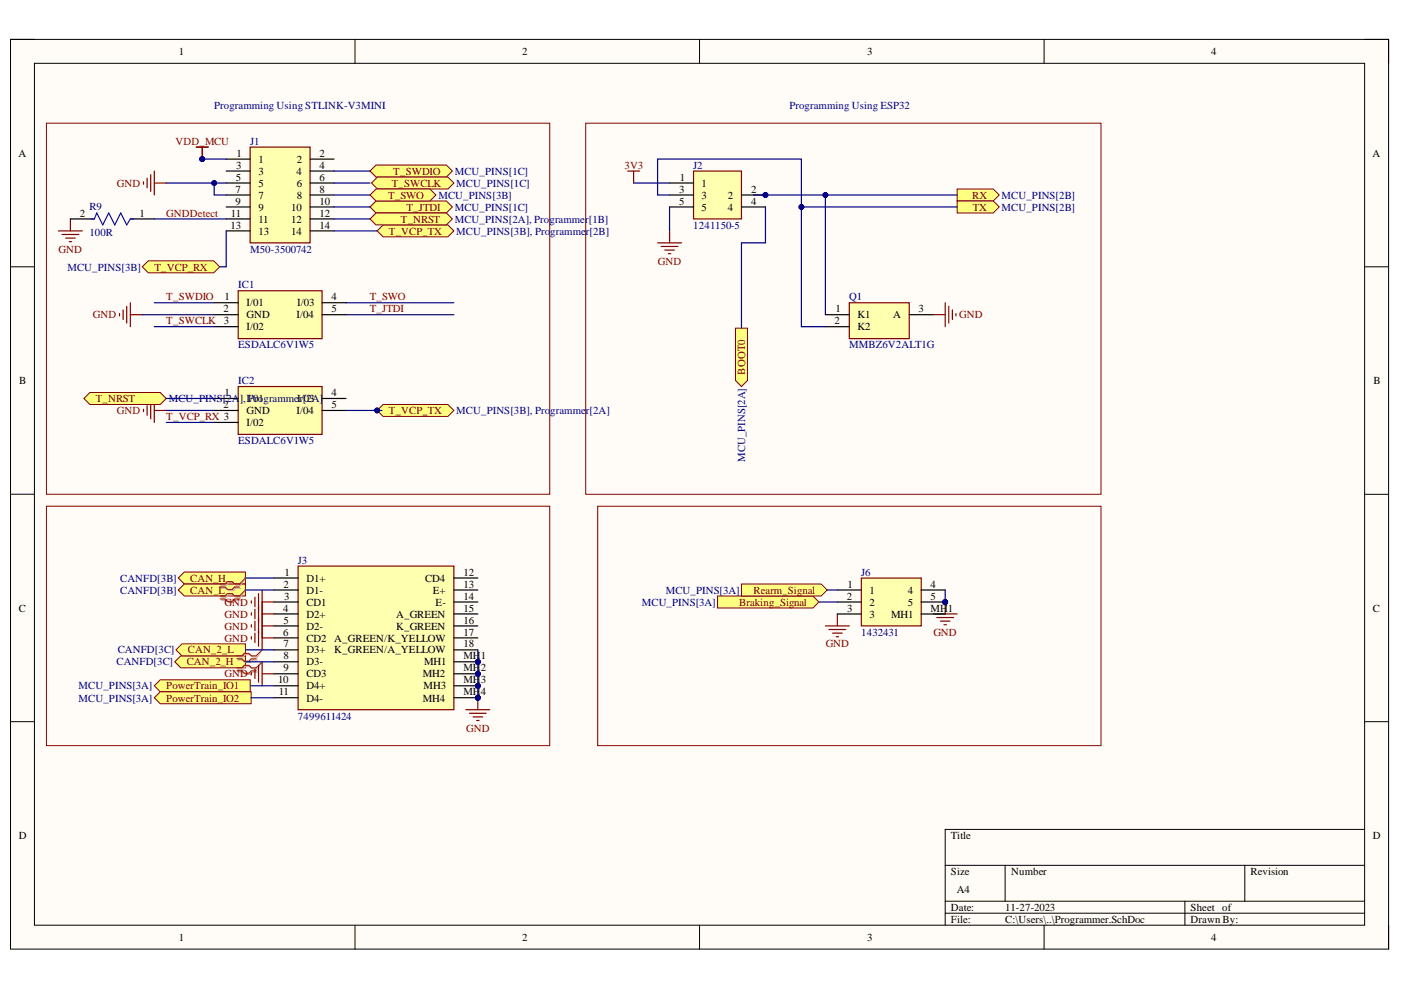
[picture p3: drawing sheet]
<svg xmlns="http://www.w3.org/2000/svg" width="297mm" height="210mm" viewBox="0 0 297 210" stroke-linecap="round" stroke-linejoin="round" font-family="sans-serif">
<defs><g id="words">
<g font-size="2.3">
<text x="37.9" y="11.7">1</text>
<text x="110.7" y="11.7">2</text>
<text x="183.9" y="11.7">3</text>
<text x="256.8" y="11.7">4</text>
<text x="3.9" y="33.3">A</text>
<text x="50.1" y="35.8">3</text>
<text x="50.2" y="33.3">1</text>
<text x="54.8" y="34.6">1</text>
<text x="62.9" y="34.6">2</text>
<text x="67.7" y="33.3">2</text>
<text x="67.7" y="35.8">4</text>
<text x="291" y="33.3">A</text>
<text x="49.9" y="40.9">7</text>
<text x="50" y="38.4">5</text>
<text x="54.8" y="37.1">3</text>
<text x="54.8" y="39.6">5</text>
<text x="62.8" y="37.1">4</text>
<text x="62.9" y="39.6">6</text>
<text x="67.7" y="38.4">6</text>
<text x="67.7" y="40.9">8</text>
<text x="144" y="40.9">3</text>
<text x="144.1" y="38.4">1</text>
<text x="148.8" y="39.6">1</text>
<text x="159.2" y="40.9">2</text>
<text x="16.9" y="46">2</text>
<text x="29.6" y="46">1</text>
<text x="49" y="46">11</text>
<text x="49.9" y="43.4">9</text>
<text x="54.8" y="42.2">7</text>
<text x="54.8" y="44.7">9</text>
<text x="54.8" y="47.2">11</text>
<text x="61.7" y="44.7">10</text>
<text x="61.7" y="47.2">12</text>
<text x="62.9" y="42.2">8</text>
<text x="67.7" y="43.4">10</text>
<text x="67.7" y="46">12</text>
<text x="144" y="43.4">5</text>
<text x="148.8" y="42.2">3</text>
<text x="148.8" y="44.7">5</text>
<text x="154.3" y="42.2">2</text>
<text x="154.3" y="44.7">4</text>
<text x="159.2" y="43.4">4</text>
<text x="48.9" y="48.5">13</text>
<text x="54.8" y="49.8">13</text>
<text x="61.7" y="49.8">14</text>
<text x="67.7" y="48.5">14</text>
<text x="47.6" y="63.7">1</text>
<text x="52.3" y="65">I/01</text>
<text x="63" y="65">I/03</text>
<text x="70.3" y="63.7">4</text>
<text x="47.4" y="66.2">2</text>
<text x="47.4" y="68.8">3</text>
<text x="52.3" y="67.5">GND</text>
<text x="52.3" y="70">I/02</text>
<text x="62.8" y="67.5">I/04</text>
<text x="70.3" y="66.2">5</text>
<text x="176.9" y="68.8">2</text>
<text x="177.2" y="66.2">1</text>
<text x="181.8" y="67.5">K1</text>
<text x="181.8" y="70">K2</text>
<text x="189.4" y="67.5">A</text>
<text x="194.8" y="66.2">3</text>
<text x="4.1" y="81.4">B</text>
<text x="47.6" y="84">1</text>
<text x="70.3" y="84">4</text>
<text x="291.2" y="81.4">B</text>
<text x="47.4" y="86.5">2</text>
<text x="52.3" y="87.8">GND</text>
<text x="62.8" y="87.8">I/04</text>
<text x="63" y="85.2">I/03</text>
<text x="70.3" y="86.5">5</text>
<text x="52.3" y="90.4">I/02</text>
<text x="60.1" y="124.6">2</text>
<text x="60.3" y="122.1">1</text>
<text x="64.9" y="123.3">D1+</text>
<text x="64.9" y="125.9">D1-</text>
<text x="90.2" y="123.3">CD4</text>
<text x="91.8" y="125.9">E+</text>
<text x="98.3" y="122.1">12</text>
<text x="98.3" y="124.6">13</text>
<text x="179.7" y="124.6">1</text>
<text x="184.4" y="125.9">1</text>
<text x="192.5" y="125.9">4</text>
<text x="197.3" y="124.6">4</text>
<text x="4" y="129.7">C</text>
<text x="60" y="129.7">4</text>
<text x="60.2" y="127.1">3</text>
<text x="64.9" y="128.4">CD1</text>
<text x="64.9" y="130.9">D2+</text>
<text x="84" y="130.9">A_GREEN</text>
<text x="92.4" y="128.4">E-</text>
<text x="98.3" y="127.1">14</text>
<text x="98.3" y="129.7">15</text>
<text x="179.5" y="127.1">2</text>
<text x="179.6" y="129.7">3</text>
<text x="184.4" y="128.4">2</text>
<text x="184.4" y="130.9">3</text>
<text x="188.9" y="130.9">MH1</text>
<text x="192.5" y="128.4">5</text>
<text x="197.3" y="127.1">5</text>
<text x="197.3" y="129.7">MH</text>
<text x="200.9" y="129.7">1</text>
<text x="291.1" y="129.7">C</text>
<text x="60" y="134.7">6</text>
<text x="60.1" y="132.2">5</text>
<text x="60.1" y="137.3">7</text>
<text x="64.9" y="133.5">D2-</text>
<text x="64.9" y="136">CD2</text>
<text x="70.9" y="136">A_GREEN/K_YELLOW</text>
<text x="84" y="133.5">K_GREEN</text>
<text x="98.3" y="132.2">16</text>
<text x="98.3" y="134.7">17</text>
<text x="98.3" y="137.3">18</text>
<text x="60.1" y="139.8">8</text>
<text x="60.1" y="142.4">9</text>
<text x="64.9" y="138.5">D3+</text>
<text x="64.9" y="141.1">D3-</text>
<text x="64.9" y="143.6">CD3</text>
<text x="70.9" y="138.5">K_GREEN/A_YELLOW</text>
<text x="89.6" y="143.6">MH2</text>
<text x="89.9" y="141.1">MH1</text>
<text x="98.3" y="139.8">MH</text>
<text x="98.3" y="142.4">MH</text>
<text x="101.9" y="139.8">1</text>
<text x="101.9" y="142.4">2</text>
<text x="58.9" y="144.9">10</text>
<text x="59.1" y="147.4">11</text>
<text x="64.9" y="146.2">D4+</text>
<text x="64.9" y="148.8">D4-</text>
<text x="89.6" y="148.8">MH4</text>
<text x="89.8" y="146.2">MH3</text>
<text x="98.3" y="144.9">MH</text>
<text x="98.3" y="147.4">MH</text>
<text x="101.9" y="144.9">3</text>
<text x="101.9" y="147.4">4</text>
<text x="4" y="177.9">D</text>
<text x="201.6" y="177.9">Title</text>
<text x="291.1" y="177.9">D</text>
<text x="201.6" y="185.5">Size</text>
<text x="214.4" y="185.5">Number</text>
<text x="265.1" y="185.5">Revision</text>
<text x="202.9" y="189.3">A4</text>
<text x="201.6" y="193.1">Date:</text>
<text x="201.6" y="195.7">File:</text>
<text x="213.1" y="193.1">11-27-2023</text>
<text x="213.1" y="195.7">C:\Users\..\Programmer.SchDoc</text>
<text x="252.4" y="193.1">Sheet of</text>
<text x="252.4" y="195.7">Drawn By:</text>
<text x="37.9" y="199.5">1</text>
<text x="110.7" y="199.5">2</text>
<text x="183.9" y="199.5">3</text>
<text x="256.8" y="199.5">4</text>
</g>
<g font-size="2.3" fill="#000080">
<text x="45.4" y="23.1">Programming Using STLINK-V3MINI</text>
<text x="167.4" y="23.1">Programming Using ESP32</text>
<text x="53" y="30.8">J1</text>
<text x="147" y="35.8">J2</text>
<text x="96.4" y="37.1">MCU_PINS[1C]</text>
<text x="96.7" y="39.6">MCU_PINS[1C]</text>
<text x="18.9" y="44.4">R9</text>
<text x="92.9" y="42.2">MCU_PINS[3B]</text>
<text x="96.4" y="44.7">MCU_PINS[1C]</text>
<text x="96.4" y="47.2">MCU_PINS[2A], Programmer[1B]</text>
<text x="212.4" y="42.2">MCU_PINS[2B]</text>
<text x="212.4" y="44.7">MCU_PINS[2B]</text>
<text x="18.9" y="50">100R</text>
<text x="53" y="53.6">M50-3500742</text>
<text x="96.7" y="49.8">MCU_PINS[3B], Pro</text>
<text x="116.7" y="49.8">grammer[2B]</text>
<text x="147" y="48.5">1241150-5</text>
<text x="14.3" y="57.4">MCU_PINS[3B]</text>
<text x="50.5" y="61.2">IC1</text>
<text x="180.1" y="63.7">Q1</text>
<text x="50.5" y="73.8">ESDALC6V1W5</text>
<text x="180.1" y="73.8">MMBZ6V2ALT1G</text>
<text x="50.5" y="81.4">IC2</text>
<text x="35.8" y="85.2">MCU_PINS[2A</text>
<text x="50.9" y="85.2">],I/01</text>
<text x="52.6" y="85.2">Programmer[2A]</text>
<text x="96.7" y="87.8">MCU_PINS[3B], Pro</text>
<text x="116.7" y="87.8">grammer[2A]</text>
<text x="50.5" y="94.2">ESDALC6V1W5</text>
<text x="158" y="97.9" transform="rotate(-90 158 97.9)">MCU_PINS[2A]</text>
<text x="63.2" y="119.5">J3</text>
<text x="25.5" y="123.3">CANFD[3B]</text>
<text x="25.5" y="125.9">CANFD[3B]</text>
<text x="141.1" y="125.9">MCU_PINS[3A]</text>
<text x="182.6" y="122.1">J6</text>
<text x="136.1" y="128.4">MCU_PINS[3A]</text>
<text x="182.6" y="134.7">1432431</text>
<text x="24.7" y="141.1">CANFD[3C]</text>
<text x="24.9" y="138.5">CANFD[3C]</text>
<text x="16.7" y="146.2">MCU_PINS[3A]</text>
<text x="16.7" y="148.8">MCU_PINS[3A]</text>
<text x="63.2" y="152.6">7499611424</text>
</g>
<g font-size="2.3" fill="#800000">
<text x="37.2" y="30.8">VDD_MCU</text>
<text x="132.4" y="35.8">3V3</text>
<text x="24.8" y="39.6">GND</text>
<text x="83" y="39.6">T_SWCLK</text>
<text x="83.4" y="37.1">T_SWDIO</text>
<text x="35.3" y="46">GNDDetect</text>
<text x="82.3" y="42.2">T_SWO</text>
<text x="85" y="47.2">T_NRST</text>
<text x="86.2" y="44.7">T_JTDI</text>
<text x="206.1" y="42.2">RX</text>
<text x="206.3" y="44.7">TX</text>
<text x="12.4" y="53.6">GND</text>
<text x="82.5" y="49.8">T_VCP_TX</text>
<text x="32.7" y="57.4">T_VCP_RX</text>
<text x="139.5" y="56.1">GND</text>
<text x="35.3" y="63.7">T_SWDIO</text>
<text x="78.4" y="63.7">T_SWO</text>
<text x="19.7" y="67.5">GND</text>
<text x="35.3" y="68.8">T_SWCLK</text>
<text x="78.4" y="66.2">T_JTDI</text>
<text x="203.4" y="67.5">GND</text>
<text x="158" y="79.4" transform="rotate(-90 158 79.4)">BOOT0</text>
<text x="20.3" y="85.2">T_NRST</text>
<text x="24.8" y="87.8">GND</text>
<text x="35.3" y="89.1">T_VCP_RX 3</text>
<text x="82.5" y="87.8">T_VCP_TX</text>
<text x="40.3" y="123.3">CAN_H</text>
<text x="40.3" y="125.9">CAN_L</text>
<text x="159.8" y="125.9">Rearm_Signal</text>
<text x="47.6" y="128.4">GND</text>
<text x="47.6" y="130.9">GND</text>
<text x="156.7" y="128.4">Braking_Signal</text>
<text x="47.6" y="136">GND</text>
<text x="47.6" y="133.5">GND</text>
<text x="175.1" y="137.3">GND</text>
<text x="197.9" y="134.7">GND</text>
<text x="39.6" y="141.1">CAN_2_H</text>
<text x="39.8" y="138.5">CAN_2_L</text>
<text x="47.6" y="143.6">GND</text>
<text x="35.3" y="146.2">PowerTrain_IO1</text>
<text x="35.3" y="148.8">PowerTrain_IO2</text>
<text x="98.9" y="155.1">GND</text>
</g>
</g></defs>
<path d="M2.2 8.4h292.2v192.8h-292.2z" fill-rule="evenodd" fill="#fffcf8"/>
<path d="M2.2 8.4h292.2v192.8h-292.2z" fill="none" stroke="#000" stroke-width=".21"/>
<path d="M7.3 13.4h282v182.8h-282z" fill-rule="evenodd" fill="#fffcf8"/>
<g fill="none" stroke="#000" stroke-width=".21">
<path d="M2.2 8.3h5.1M7.3 13.4h282v182.8h-282zM75.3 8.3v5.1M148.3 8.3v5.1M221.4 8.4v5M289.3 8.4h5.1v5M2.2 56.6h5.1M289.3 56.6h5.1M2.2 104.8h5.1M289.3 104.8h5.1M2.2 153h5.1M289.3 153h5.1"/>
<path d="M289.3 175.9h-88.9v20.3M75.3 196.2v5M148.3 196.2v5M200.4 183.5h88.9M200.4 191.1h88.9M200.4 193.6h88.9M213.1 183.5v7.6M221.4 196.2v5M251.2 191.1v5.1M263.9 183.5v7.6M294.4 196.2v5"/>
</g>
<path d="M53 31.2h12.7v20.3h-12.7z" fill-rule="evenodd" fill="#ffffb0"/>
<path d="M41.6 31.2h2.5M42.9 31.2v2.5M53 31.2h12.7v20.3h-12.7z" fill="none" stroke="#800000" stroke-width=".25"/>
<g fill="none" stroke="#000" stroke-width=".25">
<path d="M48 33.7h5M48 36.3h5M48 38.8h5M65.7 33.7h5.1M65.7 36.3h5.1M65.7 38.8h5.1M48 41.3h5M48 43.9h5M48 46.4h5M48 49h5M65.7 41.3h5.1M65.7 43.9h5.1"/>
<path d="M65.7 46.4h5.1M65.7 49h5.1"/>
</g>
<circle cx="42.9" cy="33.7" r=".51" fill="#000080"/>
<circle cx="42.9" cy="33.7" r=".51" fill="none" stroke="#000080" stroke-width=".21"/>
<path d="M41.6 31.2h2.5M42.9 31.2v2.5" fill="none" stroke="#800000" stroke-width=".25"/>
<circle cx="42.9" cy="33.7" r=".51" fill="#000080"/>
<circle cx="42.9" cy="33.7" r=".51" fill="none" stroke="#000080" stroke-width=".21"/>
<path d="M30.4 38.6v.5M31.2 37.8v2M32 37v3.6M32.7 36.3v5M32.7 38.8h2.6M12.4 49h5.1M13.2 49.7h3.5M13.9 50.5h2M14.7 51.2h.5M14.9 46.4v2.6" fill="none" stroke="#800000" stroke-width=".25"/>
<path d="M50.5 61.6h17.8v10.2h-17.8z" fill-rule="evenodd" fill="#ffffb0"/>
<path d="M50.5 61.6h17.8v10.2h-17.8z" fill="none" stroke="#800000" stroke-width=".25"/>
<path d="M45.4 64.2h5.1M45.4 66.7h5.1M45.4 69.3h5.1M68.3 64.2h5.1M68.3 66.7h5.1" fill="none" stroke="#000" stroke-width=".25"/>
<path d="M50.5 82h17.8v10.1h-17.8z" fill-rule="evenodd" fill="#ffffb0"/>
<path d="M25.3 66.5v.5M26.1 65.7v2M26.9 64.9v3.6M27.6 64.2v5.1M27.6 66.7h2.6M30.4 86.8v.5M31.2 86v2M32 85.2v3.6M32.7 84.5v5.1M32.7 87h2.6M50.5 82h17.8v10.1h-17.8z" fill="none" stroke="#800000" stroke-width=".25"/>
<path d="M45.4 84.5h5.1M45.4 87h5.1M45.4 89.6h5.1M68.3 84.5h5.1M68.3 87h5.1" fill="none" stroke="#000" stroke-width=".25"/>
<path d="M180.1 64.2h12.7v7.6h-12.7z" fill-rule="evenodd" fill="#ffffb0"/>
<path d="M180.1 64.2h12.7v7.6h-12.7zM197.9 66.7h2.5M200.4 64.2v5.1M201.2 64.9v3.6M201.9 65.7v2M202.7 66.5v.5" fill="none" stroke="#800000" stroke-width=".25"/>
<path d="M175 66.7h5.1M175 69.3h5.1M192.8 66.7h5.1" fill="none" stroke="#000" stroke-width=".25"/>
<path d="M202.9 40.1h7.7l1.2 1.2-1.2 1.3h-7.7z" fill-rule="evenodd" fill="#ffff80"/>
<path d="M202.9 40.1h7.7l1.2 1.2-1.2 1.3h-7.7z" fill="none" stroke="#800000" stroke-width=".21"/>
<path d="M202.9 42.6h7.7l1.2 1.3-1.2 1.3h-7.7z" fill-rule="evenodd" fill="#ffff80"/>
<path d="M202.9 42.6h7.7l1.2 1.3-1.2 1.3h-7.7z" fill="none" stroke="#800000" stroke-width=".21"/>
<path d="M155.9 69.6h2.6v11.1l-1.3 1.3-1.3-1.3z" fill-rule="evenodd" fill="#ffff80"/>
<path d="M155.9 69.6h2.6v11.1l-1.3 1.3-1.3-1.3z" fill="none" stroke="#800000" stroke-width=".21"/>
<circle cx="162.3" cy="41.3" r=".51" fill="#000080"/>
<circle cx="162.3" cy="41.3" r=".51" fill="none" stroke="#000080" stroke-width=".21"/>
<path d="M147 36.3h10.2v10.1h-10.2z" fill-rule="evenodd" fill="#ffffb0"/>
<path d="M147 36.3h10.2v10.1h-10.2z" fill="none" stroke="#800000" stroke-width=".25"/>
<path d="M142 38.8h5M157.2 41.3h5.1" fill="none" stroke="#000" stroke-width=".25"/>
<circle cx="162.3" cy="41.3" r=".51" fill="#000080"/>
<circle cx="162.3" cy="41.3" r=".51" fill="none" stroke="#000080" stroke-width=".21"/>
<path d="M14.9 46.4h5.1M27.6 46.4h5.1M142 41.3h5M142 43.9h5M157.2 43.9h5.1" fill="none" stroke="#000" stroke-width=".25"/>
<path d="M133.1 36.3h2.5M134.3 36.3v2.5M139.4 51.5h5.1M140.2 52.3h3.5M140.9 53h2.1M141.7 53.8h.5M142 49v2.5" fill="none" stroke="#800000" stroke-width=".25"/>
<path d="M9.8 26.1h106.8v78.7h-106.8zM124.2 26.1h109.2v78.7h-109.2zM9.8 107.3h106.8v50.8h-106.8z" fill="none" stroke="#800000" stroke-width=".21"/>
<path d="M19.2 46.4h.8l.5-1.2 1.3 2.5 1.3-2.5 1.2 2.5 1.3-2.5 1.3 2.5 .7-1.3h.8" fill="none" stroke="#00f" stroke-width=".25"/>
<path d="M37.8 122.6l1.3-1.3h12.9v2.5h-12.9z" fill-rule="evenodd" fill="#ffff80"/>
<path d="M37.8 122.6l1.3-1.3h12.9v2.5h-12.9z" fill="none" stroke="#800000" stroke-width=".21"/>
<path d="M37.8 125.1l1.3-1.3h12.9v2.6h-12.9z" fill-rule="evenodd" fill="#ffff80"/>
<path d="M37.8 125.1l1.3-1.3h12.9v2.6h-12.9z" fill="none" stroke="#800000" stroke-width=".21"/>
<path d="M37.1 140.3l1.2-1.2h13.7v2.5h-13.7z" fill-rule="evenodd" fill="#ffff80"/>
<path d="M37.1 140.3l1.2-1.2h13.7v2.5h-13.7z" fill="none" stroke="#800000" stroke-width=".21"/>
<path d="M37.3 137.8l1.3-1.3h13.4v2.6h-13.4z" fill-rule="evenodd" fill="#ffff80"/>
<path d="M37.3 137.8l1.3-1.3h13.4v2.6h-13.4z" fill="none" stroke="#800000" stroke-width=".21"/>
<path d="M46.9 124.7h1.1l.5 .5h1l.5-.5h1M46.9 124.1h1.1l.5-.5h1l.5 .5h1M46.9 127.3h1.1l.5 .5h1l.5-.5h1M46.9 126.6h1.1l.5-.5h1l.5 .5h1M50.5 139.9h1l.5 .5h1l.5-.5h1.1M50.5 139.3h1l.5-.5h1l.5 .5h1.1M50.5 142.5h1l.5 .5h1l.5-.5h1.1M50.5 141.8h1l.5-.5h1l.5 .5h1.1" fill="none" stroke="#d0a19e" stroke-width=".25"/>
<path d="M52 122.6l-1 1.5M52 125.1l-1 1.5M55.6 137.8l-1 1.5M55.6 140.3l-1 1.5" fill="none" stroke="#d0a19e" stroke-width=".21"/>
<path d="M46.7 124.5h1l.5 .5h1l.5-.5h1.1M46.7 123.8h1l.5-.5h1l.5 .5h1.1M46.7 127h1l.5 .5h1l.5-.5h1.1M46.7 126.4h1l.5-.5h1l.5 .5h1.1M50.2 139.7h1.1l.5 .5h1l.5-.5h1M50.2 139.1h1.1l.5-.6h1l.5 .6h1M50.2 142.2h1.1l.5 .5h1l.5-.5h1M50.2 141.6h1.1l.5-.5h1l.5 .5h1" fill="none" stroke="#f00" stroke-width=".25"/>
<path d="M52 122.6l-1.2 1.2M52 125.1l-1.2 1.3M55.6 137.8l-1.3 1.3M55.6 140.3l-1.3 1.3" fill="none" stroke="#f00" stroke-width=".21"/>
<path d="M78.4 36.3l1.3-1.3h14.9l1.3 1.3-1.3 1.2h-14.9z" fill-rule="evenodd" fill="#ffff80"/>
<path d="M78.4 36.3l1.3-1.3h14.9l1.3 1.3-1.3 1.2h-14.9z" fill="none" stroke="#800000" stroke-width=".21"/>
<path d="M78.8 38.8l1.2-1.3h15l1.2 1.3-1.2 1.3h-15z" fill-rule="evenodd" fill="#ffff80"/>
<path d="M78.8 38.8l1.2-1.3h15l1.2 1.3-1.2 1.3h-15z" fill="none" stroke="#800000" stroke-width=".21"/>
<path d="M78.4 43.9l1.3-1.3h14.9l1.3 1.3-1.3 1.3h-14.9z" fill-rule="evenodd" fill="#ffff80"/>
<path d="M78.4 43.9l1.3-1.3h14.9l1.3 1.3-1.3 1.3h-14.9z" fill="none" stroke="#800000" stroke-width=".21"/>
<path d="M79.7 40.1h11.5l1.2 1.2-1.2 1.3h-11.5l-1.3-1.3z" fill-rule="evenodd" fill="#ffff80"/>
<path d="M79.7 40.1h11.5l1.2 1.2-1.2 1.3h-11.5l-1.3-1.3z" fill="none" stroke="#800000" stroke-width=".21"/>
<path d="M80 49l1.2-1.3h13.8l1.2 1.3-1.2 1.2h-13.8z" fill-rule="evenodd" fill="#ffff80"/>
<path d="M80 49l1.2-1.3h13.8l1.2 1.3-1.2 1.2h-13.8z" fill="none" stroke="#800000" stroke-width=".21"/>
<path d="M30.2 56.6l1.2-1.3h13.9l1.3 1.3-1.3 1.2h-13.9z" fill-rule="evenodd" fill="#ffff80"/>
<path d="M30.2 56.6l1.2-1.3h13.9l1.3 1.3-1.3 1.2h-13.9z" fill="none" stroke="#800000" stroke-width=".21"/>
<path d="M78.4 46.4l1.3-1.2h14.9l1.3 1.2-1.3 1.3h-14.9z" fill-rule="evenodd" fill="#ffff80"/>
<path d="M78.4 46.4l1.3-1.2h14.9l1.3 1.2-1.3 1.3h-14.9z" fill="none" stroke="#800000" stroke-width=".21"/>
<path d="M80 87l1.2-1.2h13.8l1.2 1.2-1.2 1.3h-13.8z" fill-rule="evenodd" fill="#ffff80"/>
<path d="M80 87l1.2-1.2h13.8l1.2 1.2-1.2 1.3h-13.8z" fill="none" stroke="#800000" stroke-width=".21"/>
<circle cx="80" cy="87" r=".51" fill="#000080"/>
<circle cx="80" cy="87" r=".51" fill="none" stroke="#000080" stroke-width=".21"/>
<circle cx="101.3" cy="140.3" r=".51" fill="#000080"/>
<circle cx="101.3" cy="140.3" r=".51" fill="none" stroke="#000080" stroke-width=".21"/>
<circle cx="101.3" cy="142.9" r=".51" fill="#000080"/>
<circle cx="101.3" cy="142.9" r=".51" fill="none" stroke="#000080" stroke-width=".21"/>
<circle cx="101.3" cy="145.4" r=".51" fill="#000080"/>
<circle cx="101.3" cy="145.4" r=".51" fill="none" stroke="#000080" stroke-width=".21"/>
<circle cx="101.3" cy="147.9" r=".51" fill="#000080"/>
<circle cx="101.3" cy="147.9" r=".51" fill="none" stroke="#000080" stroke-width=".21"/>
<path d="M63.2 120h33v30.5h-33z" fill-rule="evenodd" fill="#ffffb0"/>
<path d="M63.2 120h33v30.5h-33z" fill="none" stroke="#800000" stroke-width=".25"/>
<g fill="none" stroke="#000" stroke-width=".25">
<path d="M58.1 122.6h5.1M58.1 125.1h5.1M58.1 127.6h5.1M58.1 130.2h5.1M58.1 132.7h5.1M58.1 135.2h5.1M58.1 137.8h5.1M96.2 122.6h5.1M96.2 125.1h5.1M96.2 127.6h5.1M96.2 130.2h5.1M96.2 132.7h5.1"/>
<path d="M96.2 135.2h5.1M96.2 137.8h5.1M58.1 140.3h5.1M58.1 142.9h5.1M58.1 145.4h5.1M58.1 147.9h5.1M96.2 140.3h5.1"/>
</g>
<circle cx="101.3" cy="140.3" r=".51" fill="#000080"/>
<circle cx="101.3" cy="140.3" r=".51" fill="none" stroke="#000080" stroke-width=".21"/>
<path d="M96.2 142.9h5.1" fill="none" stroke="#000" stroke-width=".25"/>
<circle cx="101.3" cy="142.9" r=".51" fill="#000080"/>
<circle cx="101.3" cy="142.9" r=".51" fill="none" stroke="#000080" stroke-width=".21"/>
<path d="M96.2 145.4h5.1" fill="none" stroke="#000" stroke-width=".25"/>
<circle cx="101.3" cy="145.4" r=".51" fill="#000080"/>
<circle cx="101.3" cy="145.4" r=".51" fill="none" stroke="#000080" stroke-width=".21"/>
<path d="M96.2 147.9h5.1" fill="none" stroke="#000" stroke-width=".25"/>
<circle cx="101.3" cy="147.9" r=".51" fill="#000080"/>
<circle cx="101.3" cy="147.9" r=".51" fill="none" stroke="#000080" stroke-width=".21"/>
<path d="M34 144.1h19.1v2.6h-19.1l-1.3-1.3z" fill-rule="evenodd" fill="#ffff80"/>
<path d="M34 144.1h19.1v2.6h-19.1l-1.3-1.3z" fill="none" stroke="#800000" stroke-width=".21"/>
<path d="M32.7 147.9l1.3-1.2h19.2v2.5h-19.2z" fill-rule="evenodd" fill="#ffff80"/>
<path d="M32.7 147.9l1.3-1.2h19.2v2.5h-19.2z" fill="none" stroke="#800000" stroke-width=".21"/>
<g fill="none" stroke="#800000" stroke-width=".25">
<path d="M53.3 127.4v.5M53.3 135v.5M54.1 126.6v2M54.1 134.2v2.1M54.8 125.9v3.5M54.8 133.5v3.5M55.6 125.1v5.1M55.6 132.7v5.1M55.6 135.2h2.5M55.6 127.6h2.5M53.3 142.6v.5M54.1 141.8v2.1"/>
<path d="M54.8 141.1v3.5M55.6 140.3v5.1M55.6 142.9h2.5M98.8 150.5h5.1M99.5 151.2h3.6M100.3 152h2M101.1 152.8h.5M101.3 147.9v2.6"/>
</g>
<circle cx="101.3" cy="147.9" r=".51" fill="#000080"/>
<circle cx="101.3" cy="147.9" r=".51" fill="none" stroke="#000080" stroke-width=".21"/>
<path d="M53.3 129.9v.5M53.3 132.5v.5M54.1 129.2v2M54.1 131.7v2M54.8 128.4v6.1M55.6 127.6v7.6M55.6 130.2h2.5M55.6 132.7h2.5" fill="none" stroke="#800000" stroke-width=".25"/>
<path d="M17.8 84.5l1.3-1.3h14.9l1.3 1.3-1.3 1.3h-14.9z" fill-rule="evenodd" fill="#ffff80"/>
<path d="M17.8 84.5l1.3-1.3h14.9l1.3 1.3-1.3 1.3h-14.9zM126.7 107.3h106.7v50.8h-106.7z" fill="none" stroke="#800000" stroke-width=".21"/>
<path d="M152.1 126.4h20.3l1.2 1.2-1.2 1.3h-20.3z" fill-rule="evenodd" fill="#ffff80"/>
<path d="M152.1 126.4h20.3l1.2 1.2-1.2 1.3h-20.3z" fill="none" stroke="#800000" stroke-width=".21"/>
<path d="M157.2 123.8h16.9l1.3 1.3-1.3 1.3h-16.9z" fill-rule="evenodd" fill="#ffff80"/>
<path d="M157.2 123.8h16.9l1.3 1.3-1.3 1.3h-16.9z" fill="none" stroke="#800000" stroke-width=".21"/>
<path d="M175 132.7h5.1M175.8 133.5h3.5M176.5 134.2h2M177.3 135h.5M177.5 130.2v2.5M197.9 130.2h5M198.6 130.9h3.6M199.4 131.7h2M200.1 132.5h.6M200.4 127.6v2.6" fill="none" stroke="#800000" stroke-width=".25"/>
<circle cx="200.4" cy="127.6" r=".51" fill="#000080"/>
<circle cx="200.4" cy="127.6" r=".51" fill="none" stroke="#000080" stroke-width=".21"/>
<circle cx="200.4" cy="127.6" r=".51" fill="#000080"/>
<circle cx="200.4" cy="127.6" r=".51" fill="none" stroke="#000080" stroke-width=".21"/>
<path d="M182.6 122.6h12.7v10.1h-12.7z" fill-rule="evenodd" fill="#ffffb0"/>
<path d="M182.6 122.6h12.7v10.1h-12.7z" fill="none" stroke="#800000" stroke-width=".25"/>
<path d="M177.5 125.1h5.1M177.5 127.6h5.1M177.5 130.2h5.1M195.3 125.1h5.1M195.3 127.6h5.1" fill="none" stroke="#000" stroke-width=".25"/>
<circle cx="200.4" cy="127.6" r=".51" fill="#000080"/>
<circle cx="200.4" cy="127.6" r=".51" fill="none" stroke="#000080" stroke-width=".21"/>
<path d="M195.3 130.2h5.1" fill="none" stroke="#000" stroke-width=".25"/>
<path d="M42.9 33.7h5.1" fill="none" stroke="#000080" stroke-width=".25"/>
<circle cx="42.9" cy="33.7" r=".51" fill="#000080"/>
<circle cx="42.9" cy="33.7" r=".51" fill="none" stroke="#000080" stroke-width=".21"/>
<path d="M35.3 38.8h12.7" fill="none" stroke="#000080" stroke-width=".25"/>
<circle cx="45.4" cy="38.8" r=".51" fill="#000080"/>
<circle cx="45.4" cy="38.8" r=".51" fill="none" stroke="#000080" stroke-width=".21"/>
<path d="M45.4 38.8v2.5h2.6" fill="none" stroke="#000080" stroke-width=".25"/>
<circle cx="45.4" cy="38.8" r=".51" fill="#000080"/>
<circle cx="45.4" cy="38.8" r=".51" fill="none" stroke="#000080" stroke-width=".21"/>
<path d="M70.8 38.8h7.6M70.8 36.3h7.6M70.8 41.3h7.6M70.8 43.9h7.6M32.7 64.2h12.7M32.7 69.3h12.7M73.4 64.2h22.8M73.4 66.7h22.8M35.3 84.5h10.1M35.3 89.6h10.1M73.4 87h7.6" fill="none" stroke="#000080" stroke-width=".25"/>
<circle cx="80" cy="87" r=".51" fill="#000080"/>
<circle cx="80" cy="87" r=".51" fill="none" stroke="#000080" stroke-width=".21"/>
<path d="M175 41.3h27.9M30.2 66.7h15.2M35.3 87h10.1" fill="none" stroke="#000080" stroke-width=".25"/>
<circle cx="175" cy="41.3" r=".51" fill="#000080"/>
<circle cx="175" cy="41.3" r=".51" fill="none" stroke="#000080" stroke-width=".21"/>
<path d="M202.9 43.9h-33v25.4h5.1" fill="none" stroke="#000080" stroke-width=".25"/>
<circle cx="169.9" cy="43.9" r=".51" fill="#000080"/>
<circle cx="169.9" cy="43.9" r=".51" fill="none" stroke="#000080" stroke-width=".21"/>
<path d="M159.8 41.3h15.2v25.4" fill="none" stroke="#000080" stroke-width=".25"/>
<circle cx="162.3" cy="41.3" r=".51" fill="#000080"/>
<circle cx="162.3" cy="41.3" r=".51" fill="none" stroke="#000080" stroke-width=".21"/>
<circle cx="175" cy="41.3" r=".51" fill="#000080"/>
<circle cx="175" cy="41.3" r=".51" fill="none" stroke="#000080" stroke-width=".21"/>
<path d="M142 41.3h-2.6v-7.6h30.5v10.2M162.3 43.9v7.6h-5.1v18.1" fill="none" stroke="#000080" stroke-width=".25"/>
<circle cx="169.9" cy="43.9" r=".51" fill="#000080"/>
<circle cx="169.9" cy="43.9" r=".51" fill="none" stroke="#000080" stroke-width=".21"/>
<path d="M134.3 38.8h7.7M32.7 46.4h15.3M48 49v7.6h-1.4M70.8 46.4h7.6M70.8 49h9.2M142 43.9v5.1M52 137.8h6.1M101.3 137.8v10.1M52 140.3h6.1M53.1 145.4h5M53.2 147.9h4.9" fill="none" stroke="#000080" stroke-width=".25"/>
<circle cx="101.3" cy="147.9" r=".51" fill="#000080"/>
<circle cx="101.3" cy="147.9" r=".51" fill="none" stroke="#000080" stroke-width=".21"/>
<circle cx="101.3" cy="145.4" r=".51" fill="#000080"/>
<circle cx="101.3" cy="145.4" r=".51" fill="none" stroke="#000080" stroke-width=".21"/>
<circle cx="101.3" cy="142.9" r=".51" fill="#000080"/>
<circle cx="101.3" cy="142.9" r=".51" fill="none" stroke="#000080" stroke-width=".21"/>
<circle cx="101.3" cy="140.3" r=".51" fill="#000080"/>
<circle cx="101.3" cy="140.3" r=".51" fill="none" stroke="#000080" stroke-width=".21"/>
<path d="M52 125.1h6.1M52 122.6h6.1M200.4 125.1v2.5" fill="none" stroke="#000080" stroke-width=".25"/>
<circle cx="200.4" cy="127.6" r=".51" fill="#000080"/>
<circle cx="200.4" cy="127.6" r=".51" fill="none" stroke="#000080" stroke-width=".21"/>
<path d="M173.6 127.6h3.9M175.4 125.1h2.1" fill="none" stroke="#000080" stroke-width=".25"/>
<use href="#words"/>
</svg>
